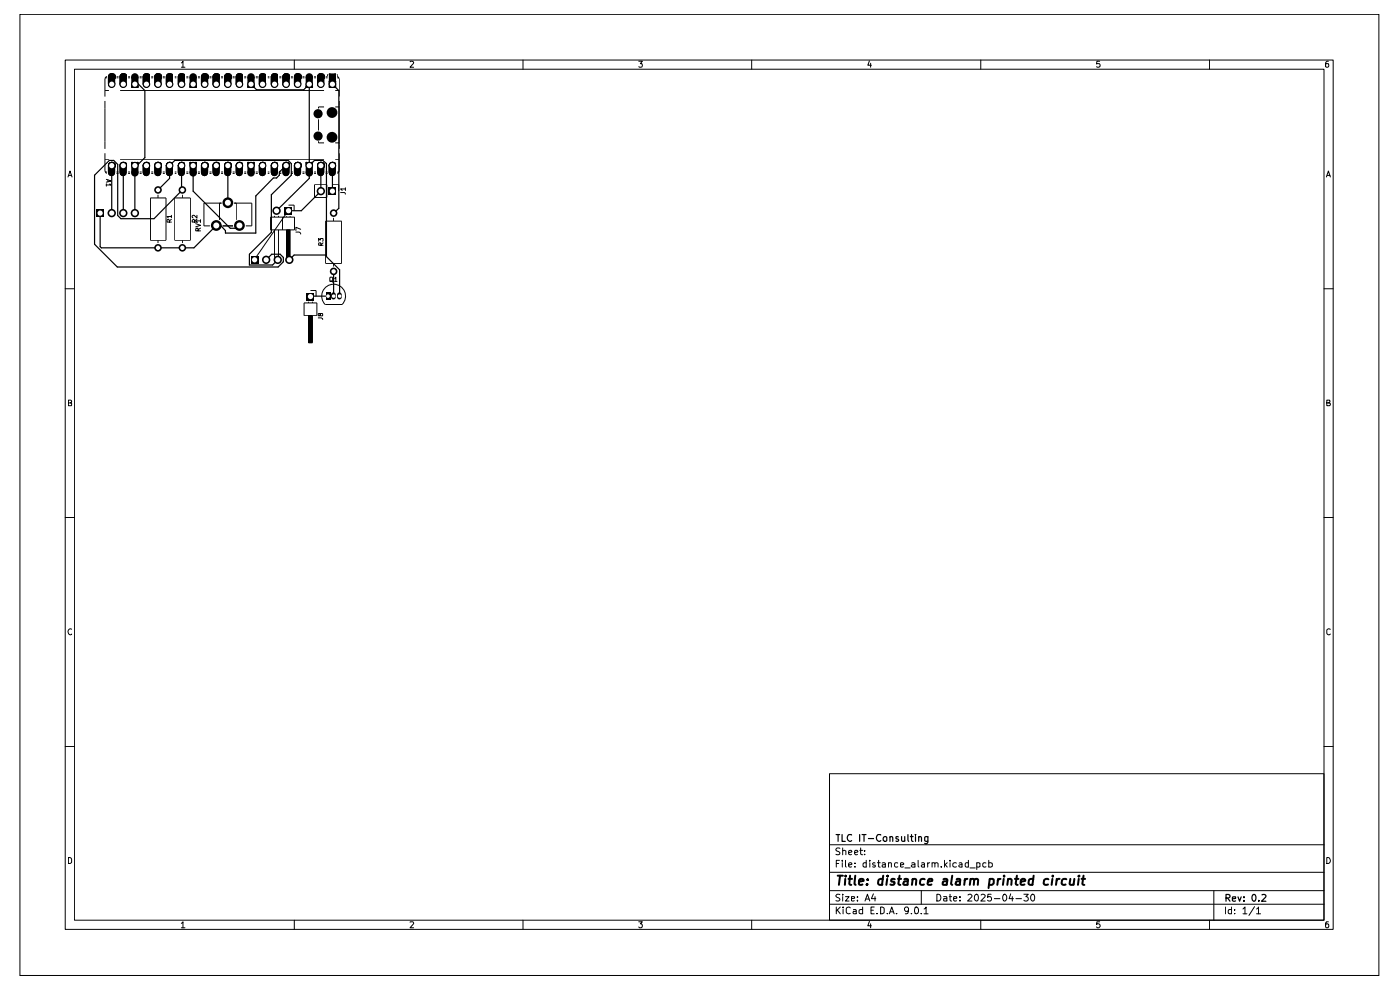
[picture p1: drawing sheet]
<svg xmlns="http://www.w3.org/2000/svg" width="297mm" height="210mm" viewBox="0 0 297 210" stroke-linecap="round" stroke-linejoin="round" font-family="sans-serif">
<g fill="none" stroke="#000" stroke-width=".21">
<path d="M4.2 3h288.3v203.9h-288.3zM13.8 12.7h269v184.4h-269zM15.8 14.7h265.1v180.5h-265.1zM22.3 19.2h.8M22.3 16.5h.4M22.7 16.2l-.4 .6v3.7M24.7 16.5h.4M24.7 16.2h.4M25.5 19.2h43.2M27.2 16.5h.4M27.2 16.2h.4M29.6 16.5h.5"/>
<path d="M29.6 16.2h.5M32.1 16.5h.4M32.1 16.2h.4M34.5 16.5h.5M34.5 16.2h.5M37.1 16.5h.3M37.1 16.2h.3M38.5 13.3l.3-.3v1.3M38.5 14.3h.7M39.5 16.5h.5M39.5 16.2h.5M42 16.5h.4"/>
<path d="M42 16.2h.4M44.4 16.5h.5M44.4 16.2h.5M46.9 16.5h.4M46.9 16.2h.4M49.4 16.5h.4M49.4 16.2h.4M51.8 16.5h.4M51.8 16.2h.4M54.3 16.5h.4M54.3 16.2h.4M56.8 16.5h.3"/>
<path d="M56.8 16.2h.3M59.3 16.5h.4M59.3 16.2h.4M61.7 16.5h.4M61.7 16.2h.4M62.4 12.7v2M64.2 16.5h.4M64.2 16.2h.4M66.6 16.5h.5M66.6 16.2h.5M69.1 16.5h.4M69.5 15.7v.5h-.4"/>
<path d="M71.1 19.2h.9M71.5 15.7v.5l.4 .6M71.5 16.5h.4M72 16.8v3.7M87 13.1l.5-.1 .3 .2-.8 1.1h.8M111 12.7v2M135.5 13h.8l-.5 .5h.4v.7h-.7M159.5 12.7v2M184.4 12.9l-.3 .9h.8M184.7 13.4v.9M208.1 12.7v2M233.3 13h-.6l-.1 .6 .6-.1 .2 .3-.1 .4h-.7"/>
<path d="M256.6 12.7v2M281.8 13l-.4 .1-.2 .2v.9h.6v-.7h-.5l-.1 .3M14.4 37.5l.5-1.2 .4 1.2M14.5 37.2h.6M22.3 32.5v3.7l.4 .6M22.3 21.4v10.2M22.3 33.8h.8M22.3 36.5h.4M22.6 38.1l1 .3-1 .2M22.6 39v.5M22.9 38.1v.5M23.3 39l.3 .2h-1"/>
<path d="M24.7 36.5h.4M24.7 36.8h.4M25.5 33.8h43.2M27.2 36.5h.4M27.2 36.8h.4M29.6 36.5h.5M29.6 36.8h.5M32.1 36.5h.4M32.1 36.8h.4M34.5 36.5h.5M34.5 36.8h.5M37.1 36.5h.3"/>
<path d="M37.1 36.8h.3M39.5 36.5h.5M39.5 36.8h.5M42 36.5h.4M42 36.8h.4M44.4 36.5h.5M44.4 36.8h.5M46.9 36.5h.4M46.9 36.8h.4M49.4 36.5h.4M49.4 36.8h.4M51.8 36.5h.4"/>
<path d="M51.8 36.8h.4M54.3 36.5h.4M54.3 36.8h.4M56.8 36.5h.3M56.8 36.8h.3M59.3 36.5h.4M59.3 36.8h.4M61.7 36.5h.4M61.7 36.8h.4M64.2 36.5h.4M64.2 36.8h.4M66.6 36.5h.5"/>
<path d="M66.6 36.8h.5M66.7 39.2h2.6v2.7h-2.6zM67.6 30v.3h1.1M67.6 25.3v2.4M68.7 22.7h-1.1v.3M69.1 36.5h.4M69.1 36.8h.4M70.5 39.2h1.4v1.3M71.1 33.8h.9M71.1 22.7h.9M71.1 30.3h.9M71.5 36.5h.4"/>
<path d="M71.9 36.2l-.4 .6M72 21.4v10.2M72 32.5v3.7M73.3 39.8v.6M281.4 37.5l.4-1.2 .4 1.2M281.6 37.2h.5M31.9 42h3.3v9h-3.3zM33.5 41.3v.7M33.5 51v.6M35.9 47.1v-.5l-.3-.1-.2 .2v.4h1M36.4 45.9h-1l.3 .3M36.4 46.5l-.5 .4"/>
<path d="M36.4 45.7v.5M37.1 42h3.3v9h-3.3zM38.7 41.3v.7M38.7 51v.6M41.3 47.1v-.4l-.3-.2-.2 .3v.3h1M41.5 47.4l1 .4-1 .3M41.8 45.7v.6l-.6-.6-.4 .1 .1 .4M41.8 46.5l-.5 .4M42 49v-.5l-.2-.1-.3 .2v.4h1M42.5 46.9h-1l.4 .3M42.5 48.4l-.5 .3M42.5 46.6v.6"/>
<path d="M46.6 43.1v3.5M47 43.1h-3.7v4.8h1.2M47.2 47.9h2.2M49.7 43.1h3.7v4.8h-1.3M50.1 43.1v3.5M57.4 46.1h5.1v2.7h-5.1zM58.2 48.8v5.8h.9v-5.8M58.2 45.8v.3M59.1 45.8v.3M59.9 46.1v2.7M60.8 45.9v.2M60.8 48.8v5.8h.7v-5.8"/>
<path d="M61.2 43.5h1.2v1.2M61.3 44.4l-7.3 10.7M61.5 45.9v.2M62.8 49.2h.7l.3 .5M63.8 48.6l-1-.4v.7M67.6 51.2v-.6l.3 .3 .1-.3h.4v.6M68.1 52l-.1-.5h-.3l-.1 .5h.9M68.5 51.5l-.4 .4M69.1 46.9h3.4v9h-3.4zM70.1 58.8h.4l.1 .2-.1 .7-.5-.1zM70.1 59.6l.5 .3M70.8 46.2v.7"/>
<path d="M70.8 55.9v.7M71 59l.2-.2v.9M71 59.7h.5M72.3 40.8h.8l.2 .4M73.3 40.1h-1l.3 .3M13.8 61.3h2M64.5 64.3h2.7v2.7h-2.7zM65.4 64v.3M65.4 67v5.7h.9v-5.7M65.9 61.6h1.2v1.3M66.3 64v.3M67.5 67.4h.7l.2 .4"/>
<path d="M67.9 66.7l.1-.2 .4 .1v.4h-.4l-.2-.5-.3 .1 .1 .4 .3-.2M69 61a2.53 2.53 0 0 1 3.6 0 2.53 2.53 0 0 1 0 3.6h-3.6a2.51 2.51 0 0 1 0-3.6zM280.9 61.3h1.9M14.5 85.5h.4l.3-.3-.2-.3h-.5v1.2h.6l.1-.6h-.3M281.5 85.5l.6-.1v-.5h-.6v1.2h.6l.1-.2v-.3l-.3-.1M13.8 109.8h2M280.9 109.8h1.9M15.2 133.5a.58 .58 0 0 0-.8 .5 .58 .58 0 0 0 .8 .6v-.1M282.2 133.5h-.1a.45 .45 0 0 0-.6 .1l.1 .9 .2 .2 .4-.2M13.8 158.4h2M280.9 158.4h1.9M176 164.1h104.9v31.1h-104.9z"/>
<path d="M176 179.2h104.9M178.2 180l-.6-.1-.3 .2 .1 .4 .8 .4-.1 .3h-.8M178.8 179.9v1.4M182.6 179.9v1.2l.4 .2M14.5 181.9l.5 .1 .2 .2v.7l-.3 .3h-.4zM38.5 195.9l.3-.4v1.3M38.5 196.8h.7M62.4 195.2v1.9M87 195.6l.6-.1 .2 .3-.8 1h.8M111 195.2v1.9M135.5 195.5h.8l-.5 .5 .5 .2-.1 .5-.5 .1-.2-.2M159.5 195.2v1.9"/>
<path d="M176 191.8h104.9M176 188.9h104.9M176 185h104.9M177.4 192.4v1.4M177.4 183.2h.5M177.6 193l.7 .8M178.1 182.5h-.7v1.4M178.2 189.8l-.6-.1-.3 .2 .3 .5 .6 .3-.3 .4-.6-.1M178.3 192.4l-.9 .8M178.7 182.5v.2M178.7 183v.9M178.8 189.7v.2"/>
<path d="M178.8 180.5l.4-.1 .2 .1v.8M178.8 190.2v.9M178.9 192.4v.2M178.9 192.9v.9M179.4 190.2h.7l-.7 .9h.7M179.4 182.5v1.3l.1 .1M180 183.5l.7-.2-.2-.3-.5 .2v.6l.3 .1 .3-.1M180 180.9l.7-.2-.2-.3-.5 .1v.6l.3 .2 .3-.1M180.4 192.6l-.4-.2-.5 .3 .1 1 .4 .1h.4M180.6 190.6l.7-.1-.1-.3h-.6v.8h.6M181.1 193l.3-.1 .2 .2v.7M181.3 180.9l.7-.2-.2-.3h-.3l-.2 .1v.6l.2 .2 .4-.1"/>
<path d="M181.4 183.8v.1M181.4 183.1v.1M181.6 193.2l-.5 .1-.1 .2 .1 .3h.5M181.9 191v.1M181.9 190.2v.2M182.4 180.4h.6M183 193l-.4-.1-.4 .3 .1 .6h.7M183 192.4v1.4M183.4 181.2v.1M183.4 180.5h.1M183.5 191.1l.5-1.4 .5 1.4M183.7 190.7h.7"/>
<path d="M183.8 183.1l-.5-.1-.2 .3 .1 .5h.6M183.8 182.5v1.4M184.4 195.4l-.3 1h.8M184.5 182.5v.2M184.5 183v.9M184.7 196v.8M184.8 193.1h.5M185.3 189.6l-.4 1h.9M185.5 192.4h-.7v1.4h.7M185.6 183.1l-.3-.1-.2 .3 .2 .2h.3l.1 .3-.2 .1-.4-.1M185.6 190.2v.9M186 193.8h.1"/>
<path d="M186.1 183h.6M186.4 182.5v1.3l.3 .1M186.8 192.4h.4l.4 .3v.8l-.4 .3h-.4zM187.2 183.1l.4-.1 .2 .2v.7M187.8 183.3l-.6 .2v.3h.6M188.3 193.8h.1M188.5 183.1h.6v.8M188.5 183v.9M188.7 193.8l.5-1.4 .5 1.4M188.8 193.4h.7M190.2 193.8h.1M190.5 183.1l-.5-.1-.2 .3 .1 .5h.6"/>
<path d="M191 183.5l.7-.2-.1-.2h-.6v.7h.6M192 184.1h1.1M192.7 193l-.2 .3h-.4l-.2-.3v-.3l.2-.3h.4a.99 .99 0 0 1 0 1.4h-.4M193.3 193.8h.1M193.4 183.1l.4-.1 .3 .2v.7M194.1 192.6l.2-.2a.75 .75 0 0 1 .6 .7 .75 .75 0 0 1-.6 .7h-.2zM194.1 183.3l-.8 .3 .3 .3 .5-.1M194.8 182.5v1.3l.1 .1M195.4 193.8h.1M195.4 188.9v2.9M195.5 183.1l.5-.1 .1 .2v.7M196 192.8l.5-.4v1.4"/>
<path d="M196 193.8h.9M196.1 183.3l-.7 .3 .2 .3 .5-.1M196.8 183v.9M197.2 183l-.4 .3M197.7 183.1h.6v.8M197.7 183v.9M198.3 183.2l.3-.2 .4 .2v.7M198.7 189.7a.73 .73 0 0 1 .9 .7 .73 .73 0 0 1-.9 .7zM199.7 183.8v.1M200.2 190.2h.6l.1 .9M200.4 182.5v1.4M200.5 183.4l.5 .5"/>
<path d="M200.9 190.5l-.7 .1v.4h.7M201 183l-.6 .5M201.4 190.2h.5M201.5 189.7v1.3l.4 .1M201.5 182.5v.2M201.5 183v.9M202.3 190.6l.7-.1-.1-.3h-.5l-.1 .2v.6l.2 .1 .4-.1M202.9 183.1l-.4-.1-.4 .3 .1 .5h.7M203.5 183.1l.4-.1 .2 .2v.7M203.7 191v.1M203.7 190.2v.2M204.1 183.3l-.7 .3 .3 .3 .4-.1"/>
<path d="M205.4 189.9l.5-.2 .3 .4-.9 1h.9M205.4 183.1l-.4-.1-.2 .3v.5h.6M205.4 182.5v1.4M205.8 184.1h1.1M206.8 189.9l.3-.2a.83 .83 0 0 1 .1 1.4l-.2-.1a.9 .9 0 0 1-.2-1.1zM207.2 183.1h.7v.7h-.7M207.2 183v1.4M208.1 195.2v1.9M208.1 189.9l.2-.2h.4l.3 .4-.9 1h.9M209.2 183.1l-.5-.1-.2 .3 .1 .5h.6M209.8 183.1l.4-.1 .3 .3-.1 .5h-.6M209.8 182.5v1.4"/>
<path d="M210.3 189.7h-.7l-.1 .7 .6-.2 .2 .3v.4l-.2 .2-.6-.1M210.9 190.6h1.2M212.9 189.8l.3-.1a.8 .8 0 0 1 .4 .8 .8 .8 0 0 1-.5 .6 .97 .97 0 0 1-.2-1.3zM214.4 189.6l-.3 1h.9M214.8 190.2v.9M215.5 190.6h1.2M217.2 189.7h.9l-.5 .5 .5 .2v.5a.59 .59 0 0 1-.9 .1M219 189.7h.2a.8 .8 0 0 1 .3 .8 .8 .8 0 0 1-.5 .6 .89 .89 0 0 1 0-1.4zM233.3 195.5h-.6l-.1 .6 .2-.1h.3l.3 .2v.3l-.3 .3h-.3l-.2-.2M256.6 195.2v1.9M257.5 188.9v6.3M260 192.4v1.4"/>
<path d="M261.2 193l-.4-.1-.2 .3v.6h.6M261.2 192.4v1.4M261.9 193.8h.1M261.9 193v.1M263.7 192.8l.4-.4v1.4M263.7 193.8h.8M266.1 192.3l-1.1 1.9M266.6 192.8l.4-.4v1.4M266.6 193.8h.8M281.5 181.9a.65 .65 0 0 1 .7 .6 .65 .65 0 0 1-.7 .7zM281.8 195.5h-.4l-.2 .3v.8l.2 .2 .4-.1v-.7h-.4l-.2 .2"/>
</g>
<g fill="none" stroke="#000" stroke-width=".25">
<path d="M28.6 17.9h.8l1.3 1.3v14.2l-1.7 1.7h-.4v10.1M41 17.9l-.5 .5M53.2 17.9l1.2 1.1h10l1.2-1.1v19.9l-6.9 6.9M70.5 17.9l1.4 1.3v25l-1.1 1M23.7 35.1v10.1M26.2 35.1v10.1M38.5 35.1v4.9l.2 .3-6 6.1h-7.1l-.6-.7v-10.8l-.9-.9h-.9l-3.1 3.2v14.6l4.8 4.8h34.1l1.1-1.1v-.9l-.7-.7h-1.7l-1.2 1.2M40.5 34.7l.5 .4v5.4l7.8 7.9h2M48.3 35.1v8.5M60.7 35.1l-1.4 1.4v.7l-.6 .6h-.7l-3.7 3.8v7.8h-6.5v-.5l-1-1.1h-.9l-4.8 4.8h-19.6l-.3-.3v-7.1M65.6 35.1l1.1-1.1h1.8l.8 .7v19.7l2.7 2.8v5.6M68.1 35.1v5.4"/>
<path d="M70.5 35.1v5.4M33.5 40.3l2.5-2.5v-2.7l1.1-1.1h24l.7 .7v2.5l-4.2 4.1v8l-4.7 4.6v2.3h4.9l1.1-1.1 .3 .2M68.1 40.5h.1M68.1 40.5l-4.2 4.2h-2.7M69.3 54.1h-6.9l-1 1M70.5 40.5h.1M70.8 57.6v5.2M69.6 62.8l-3.7 .1M177.4 177h.7M177.8 177v1.5M178.6 177v1.5h.7M180.7 177.1l-.6-.1a.7 .7 0 0 0-.4 1 .7 .7 0 0 0 1 .3"/>
<path d="M182.4 177v1.5M182.9 177h.8M183.3 177v1.5M184.2 177.9h1.1M186.9 177.1l-.6-.1a.7 .7 0 0 0-.4 1 .7 .7 0 0 0 1 .3M187.4 177.6l.3-.1 .4 .1-.1 .8a.45 .45 0 0 1-.6-.2zM188.8 177.6l.2-.1h.3l.1 1M188.8 177.5v1M190.6 177.5h-.5v.4l.6 .3-.3 .3-.3-.1M191.3 177.5v.7a.37 .37 0 0 0 .3 .3 .37 .37 0 0 0 .3-.2M191.9 177.5v1M192.6 177v1.2l.2 .3"/>
<path d="M193.1 177.5h.6M193.4 177v1.2l.3 .3M194.2 177v.1M194.2 177.5v1M194.9 177.6l.2-.1h.3l.1 1M194.9 177.5v1M196.8 177.5v1.1l-.2 .4-.4-.1M196.8 177.5h-.4l-.2 .1v.7l.2 .2 .4-.1M260.1 190.5l.7-.1 .1-.2v-.4l-.8-.1v1.5M260.4 190.5l.5 .7M261.4 190.7l.7-.1v-.4h-.6l-.1 .2 .1 .7h.6M262.6 190.2l.4 1 .3-1"/>
<path d="M263.9 191v.2M263.9 190.2v.2M265.8 189.8l.1-.1a.76 .76 0 0 1 .6 .8 .76 .76 0 0 1-.6 .7 1.01 1.01 0 0 1-.1-1.4zM267 191v.2M267.7 189.8h.8l.1 .4-1 1h1"/>
</g>
<g fill="none" stroke="#000" stroke-width=".42">
<path d="M69.9 17.3h1.2v1.2h-1.2zM177.7 185.8h1.1M178.2 185.8l-.2 1.9M179.3 186.4l-.1 1.3M179.4 185.8v.1M180 186.4h.8M180.3 185.8l-.1 1.6 .4 .3M181.4 185.8l-.1 1.6 .2 .3M182.2 187l1-.1-.1-.4a.6 .6 0 0 0-.8 .2v.9h.7M184 187.5l.1 .1h-.3l.2-.1-.1 .2M184.1 186.5v.2M187.3 186.5a.65 .65 0 0 0-1 .3v.7a.64 .64 0 0 0 .9 .1"/>
<path d="M187.4 185.8l-.3 1.9M188.2 186.4l-.2 1.3M188.3 185.8v.1M189.8 186.5h-.7v.4a.63 .63 0 0 1 .7 .5l-.3 .3-.6-.1M190.5 186.4h.7M190.8 185.8l-.2 1.6 .4 .3M191.8 186.5h.8l-.1 1.2M192.6 186.9l-.8 .1-.2 .4 .2 .3 .7-.1M193.5 186.6l.4-.2 .4 .1v1.2M193.6 186.4l-.1 1.3M196.2 186.5l-.5-.1-.5 .4v.7l.3 .2 .5-.1M196.8 187l1-.1v-.4h-.8l-.2 .9 .2 .3 .6-.1"/>
<path d="M200.1 186.5h.8l-.1 1.2M200.9 186.9a.85 .85 0 0 0-.9 .4v.3l.1 .1 .7-.1M202 185.8l-.2 1.6 .2 .3M202.9 186.5h.8l-.1 1.2M203.7 186.9l-.8 .1-.2 .4 .2 .3 .7-.1M204.7 186.4l-.2 1.3M205.2 186.4l-.6 .4M205.9 186.6l.3-.2 .5 .1-.1 1.2M205.9 186.4l-.2 1.3M206.7 186.7a.47 .47 0 0 1 .4-.3 .47 .47 0 0 1 .4 .3l-.1 1M210 186.5l.6-.1 .2 .2v.8a.72 .72 0 0 1-1 .2M210 186.4l-.3 2"/>
<path d="M211.7 186.4l-.1 1.3M212.3 186.4l-.6 .4M212.9 186.4l-.1 1.3M213 185.8v.1M213.9 186.6l.2-.2 .4 .1v1.2M213.9 186.4l-.2 1.3M215.3 186.4h.8M215.7 185.8l-.2 1.6 .4 .3M216.6 187l.9-.1-.1-.4a.6 .6 0 0 0-.8 .2v.9h.7M219.2 186.5l-.5-.1-.4 .4v.7l.2 .2 .5-.1M219.3 185.8l-.3 1.9M222.4 186.5a.65 .65 0 0 0-.9 .3v.7a.64 .64 0 0 0 .8 .1"/>
<path d="M223.3 186.4l-.2 1.3M223.3 185.8v.1M224.2 186.4l-.2 1.3M224.8 186.4l-.4 .1-.2 .3M226.2 186.5l-.5-.1-.4 .4v.7l.2 .2 .6-.1M227.1 186.4l-.1 1.2 .5 .1 .2-.2M227.9 186.4l-.2 1.3M228.8 186.4l-.1 1.3M228.9 185.8h-.1h.2h-.1l-.1 .1M229.4 186.4h.8M229.9 185.8l-.3 1.6 .4 .3"/>
</g>
<g fill="#000">
<path d="M27.8 17.9h1.6v.6l-.2 .1h-1.2l-.2-.1zM28.2 16.3h.8v1.6h-.8zM27.9 18.3l.3 .2-.1 .1-.3-.1zM27.8 16.3h1.6v2.2l-.2 .1h-1.2l-.2-.1zM29.1 18.3l.3 .2-.1 .1-.3-.1zM40.2 17.9h1.5v.6l-.1 .1h-1.2l-.2-.1zM40.5 16.3h.8v1.6h-.8zM40.3 18.3l.3 .2-.1 .1-.3-.1zM40.2 16.3h1.5v2.2l-.1 .1h-1.2l-.2-.1zM41.5 18.3l.3 .2-.1 .1-.3-.1zM52.5 17.9h1.5v.6l-.2 .1h-1.1l-.2-.1zM52.6 18.3l.3 .2-.1 .1-.4-.1z"/>
<path d="M52.9 16.3h.8v1.6h-.8zM52.5 16.3h1.5v2.2l-.2 .1h-1.1l-.2-.1zM53.7 18.3l.4 .2-.2 .1-.3-.1zM64.8 17.9h1.6v.6l-.2 .1h-1.2l-.2-.1zM65.2 16.3h.8v1.6h-.8zM64.9 18.3l.3 .2-.1 .1-.3-.1zM64.8 16.3h1.6v2.2l-.2 .1h-1.2l-.2-.1zM66.1 18.3l.3 .2-.1 .1-.3-.1zM69.9 17.3h1.2v1.2h-1.2zM69.8 15.6l.3 .1-.1 .2-.3-.2zM70.2 16.3h.7v1.6h-.7zM69.9 15.6h1.2l.2 .1v2.2h-1.5v-2.2z"/>
<path d="M71 15.6l.3 .1-.1 .2-.3-.2zM28 34.4h1.2l.2 .1v.6h-1.6v-.6zM28.2 35.1h.8v1.6h-.8zM27.9 34.4l.3 .1-.1 .2-.3-.2zM28 34.4h1.2l.2 .1v2.2h-1.6v-2.2zM29.1 34.4l.3 .1-.1 .2-.3-.2zM40.4 34.4h1.2l.1 .1v.6h-1.5v-.6zM40.5 35.1h.8v1.6h-.8zM40.3 34.4l.3 .1-.1 .2-.3-.2zM40.4 34.4h1.2l.1 .1v2.2h-1.5v-2.2zM41.5 34.4l.3 .1-.1 .2-.3-.2zM52.7 34.4h1.1l.2 .1v.6h-1.5v-.6z"/>
<path d="M52.6 34.4l.3 .1-.1 .2-.4-.2zM52.9 35.1h.8v1.6h-.8zM52.5 34.5l.2-.1h1.1l.2 .1v2.2h-1.5zM53.7 34.4l.4 .1-.2 .2-.3-.2zM65 34.4h1.2l.2 .1v.6h-1.6v-.6zM65.2 35.1h.8v1.6h-.8zM64.9 34.4l.3 .1-.1 .2-.3-.2zM65 34.4h1.2l.2 .1v2.2h-1.6v-2.2zM66.1 34.4l.3 .1-.1 .2-.3-.2zM20.4 44.4h1.6v1.7h-1.6zM53.2 54.3h1.7v1.6h-1.7zM60.4 43.9h1.6v1.6h-1.6z"/>
<path d="M60.8 48.8h.7v5.8h-.7zM69.7 39.7h1.7v1.6h-1.7zM65 62.1h1.7v1.6h-1.7zM65.4 66.9h.8v5.8h-.8zM69.1 62.1h1v1.5h-1z"/>
<circle cx="23.7" cy="16.3" r=".76"/>
<circle cx="23.7" cy="17.9" r=".8"/>
<circle cx="26.1" cy="16.3" r=".76"/>
<circle cx="26.2" cy="17.9" r=".8"/>
<circle cx="28.6" cy="17.9" r=".8"/>
<circle cx="28.6" cy="16.3" r=".8"/>
<circle cx="31" cy="16.3" r=".76"/>
<circle cx="31.1" cy="17.9" r=".8"/>
<circle cx="33.5" cy="16.3" r=".76"/>
<circle cx="33.5" cy="17.9" r=".8"/>
<circle cx="35.9" cy="16.3" r=".76"/>
<circle cx="36" cy="17.9" r=".8"/>
<circle cx="38.5" cy="16.3" r=".76"/>
<circle cx="38.5" cy="17.9" r=".8"/>
<circle cx="41" cy="17.9" r=".8"/>
<circle cx="41" cy="16.3" r=".8"/>
<circle cx="43.4" cy="16.3" r=".76"/>
<circle cx="43.4" cy="17.9" r=".8"/>
<circle cx="45.8" cy="16.3" r=".76"/>
<circle cx="45.9" cy="17.9" r=".8"/>
<circle cx="48.3" cy="16.3" r=".76"/>
<circle cx="48.3" cy="17.9" r=".8"/>
<circle cx="50.8" cy="16.3" r=".76"/>
<circle cx="50.8" cy="17.9" r=".8"/>
<circle cx="53.2" cy="17.9" r=".8"/>
<circle cx="53.2" cy="16.3" r=".8"/>
<circle cx="55.7" cy="16.3" r=".76"/>
<circle cx="55.7" cy="17.9" r=".8"/>
<circle cx="58.2" cy="16.3" r=".76"/>
<circle cx="58.2" cy="17.9" r=".8"/>
<circle cx="60.7" cy="16.3" r=".76"/>
<circle cx="60.7" cy="17.9" r=".8"/>
<circle cx="63.1" cy="16.3" r=".76"/>
<circle cx="63.2" cy="17.9" r=".8"/>
<circle cx="65.6" cy="17.9" r=".8"/>
<circle cx="65.6" cy="16.3" r=".8"/>
<circle cx="68" cy="16.3" r=".76"/>
<circle cx="68.1" cy="17.9" r=".8"/>
<circle cx="70.5" cy="17.9" r=".8"/>
<circle cx="23.7" cy="35.1" r=".76"/>
<circle cx="23.7" cy="35.1" r=".8"/>
<circle cx="26.1" cy="35.1" r=".76"/>
<circle cx="26.2" cy="35.1" r=".8"/>
<circle cx="28.6" cy="36.7" r=".8"/>
<circle cx="28.6" cy="35.1" r=".8"/>
<circle cx="31" cy="35.1" r=".76"/>
<circle cx="31.1" cy="35.1" r=".8"/>
<circle cx="33.5" cy="35.1" r=".76"/>
<circle cx="33.5" cy="35.1" r=".8"/>
<circle cx="35.9" cy="35.1" r=".76"/>
<circle cx="36" cy="35.1" r=".8"/>
<circle cx="38.5" cy="35.1" r=".76"/>
<circle cx="38.5" cy="35.1" r=".8"/>
<circle cx="41" cy="36.7" r=".8"/>
<circle cx="41" cy="35.1" r=".8"/>
<circle cx="43.4" cy="35.1" r=".76"/>
<circle cx="43.4" cy="35.1" r=".8"/>
<circle cx="45.8" cy="35.1" r=".76"/>
<circle cx="45.9" cy="35.1" r=".8"/>
<circle cx="48.3" cy="35.1" r=".76"/>
<circle cx="48.3" cy="35.1" r=".8"/>
<circle cx="50.8" cy="35.1" r=".76"/>
<circle cx="50.8" cy="35.1" r=".8"/>
<circle cx="53.2" cy="36.7" r=".8"/>
<circle cx="53.2" cy="35.1" r=".8"/>
<circle cx="55.7" cy="35.1" r=".76"/>
<circle cx="55.7" cy="35.1" r=".8"/>
<circle cx="58.2" cy="35.1" r=".76"/>
<circle cx="58.2" cy="35.1" r=".8"/>
<circle cx="60.7" cy="35.1" r=".76"/>
<circle cx="60.7" cy="35.1" r=".8"/>
<circle cx="63.1" cy="35.1" r=".76"/>
<circle cx="63.2" cy="35.1" r=".8"/>
<circle cx="65.6" cy="36.7" r=".8"/>
<circle cx="65.6" cy="35.1" r=".8"/>
<circle cx="67.5" cy="24.1" r=".97"/>
<circle cx="67.5" cy="28.9" r=".97"/>
<circle cx="68" cy="35.1" r=".76"/>
<circle cx="68.1" cy="35.1" r=".8"/>
<circle cx="70.4" cy="29.1" r="1.14"/>
<circle cx="70.4" cy="23.9" r="1.14"/>
<circle cx="70.5" cy="35.1" r=".76"/>
<circle cx="70.5" cy="35.1" r=".8"/>
<circle cx="23.7" cy="45.2" r=".89"/>
<circle cx="26.2" cy="45.2" r=".89"/>
<circle cx="28.6" cy="45.2" r=".89"/>
<circle cx="33.5" cy="40.3" r=".8"/>
<circle cx="33.5" cy="52.6" r=".8"/>
<circle cx="38.7" cy="40.3" r=".8"/>
<circle cx="38.7" cy="52.6" r=".8"/>
<circle cx="45.9" cy="47.8" r="1.14"/>
<circle cx="48.3" cy="43" r="1.14"/>
<circle cx="50.8" cy="47.8" r="1.14"/>
<circle cx="56.5" cy="55.1" r=".89"/>
<circle cx="58.7" cy="44.7" r=".89"/>
<circle cx="58.9" cy="55.1" r=".89"/>
<circle cx="61.4" cy="55.1" r=".89"/>
<circle cx="68.1" cy="40.5" r=".89"/>
<circle cx="70.8" cy="57.6" r=".8"/>
<circle cx="70.8" cy="45.2" r=".8"/>
</g>
<path d="M70.7 62.5v.5M72 62.5v.5" fill="none" stroke="#000" stroke-width="1"/>
<g fill="none" stroke="#000" stroke-width="1.5">
<path d="M23.7 16.3v1.5M26.1 16.3v1.5M31 16.3v1.5M33.5 16.3v1.5M35.9 16.3v1.5M38.5 16.3v1.5M43.4 16.3v1.5M45.8 16.3v1.5M48.3 16.3v1.5M50.8 16.3v1.5M55.7 16.3v1.5M58.2 16.3v1.5"/>
<path d="M60.7 16.3v1.5M63.1 16.3v1.5M68 16.3v1.5M23.7 35.1v1.5M26.1 35.1v1.5M31 35.1v1.5M33.5 35.1v1.5M35.9 35.1v1.5M38.5 35.1v1.5M43.4 35.1v1.5M45.8 35.1v1.5M48.3 35.1v1.5"/>
<path d="M50.8 35.1v1.5M55.7 35.1v1.5M58.2 35.1v1.5M60.7 35.1v1.5M63.1 35.1v1.5M68 35.1v1.5M70.5 35.1v1.5"/>
</g>
<g fill="#fff">
<circle cx="38.7" cy="40.3" r=".47"/>
<circle cx="38.7" cy="52.6" r=".47"/>
<circle cx="45.9" cy="47.8" r=".64"/>
<circle cx="33.5" cy="52.6" r=".47"/>
<circle cx="70.8" cy="57.6" r=".47"/>
<circle cx="69.6" cy="62.8" r=".38"/>
<circle cx="70.8" cy="62.8" r=".38"/>
<circle cx="72" cy="62.8" r=".38"/>
<circle cx="65.9" cy="62.9" r=".55"/>
<circle cx="61.2" cy="44.7" r=".55"/>
<circle cx="58.7" cy="44.7" r=".55"/>
<circle cx="55.7" cy="35.1" r=".55"/>
<circle cx="58.2" cy="35.1" r=".55"/>
<circle cx="60.7" cy="35.1" r=".55"/>
<circle cx="70.8" cy="45.2" r=".47"/>
<circle cx="48.3" cy="43" r=".64"/>
<circle cx="50.8" cy="47.8" r=".64"/>
<circle cx="54" cy="55.1" r=".55"/>
<circle cx="56.5" cy="55.1" r=".55"/>
<circle cx="58.9" cy="55.1" r=".55"/>
<circle cx="61.4" cy="55.1" r=".55"/>
<circle cx="70.5" cy="40.5" r=".55"/>
<circle cx="68.1" cy="40.5" r=".55"/>
<circle cx="63.2" cy="35.1" r=".55"/>
<circle cx="65.6" cy="35.1" r=".55"/>
<circle cx="68.1" cy="35.1" r=".55"/>
<circle cx="70.5" cy="35.1" r=".55"/>
<circle cx="53.2" cy="17.9" r=".55"/>
<circle cx="50.8" cy="17.9" r=".55"/>
<circle cx="48.3" cy="17.9" r=".55"/>
<circle cx="45.9" cy="17.9" r=".55"/>
<circle cx="43.4" cy="17.9" r=".55"/>
<circle cx="41" cy="17.9" r=".55"/>
<circle cx="38.5" cy="17.9" r=".55"/>
<circle cx="36" cy="17.9" r=".55"/>
<circle cx="33.5" cy="17.9" r=".55"/>
<circle cx="31.1" cy="17.9" r=".55"/>
<circle cx="28.6" cy="17.9" r=".55"/>
<circle cx="26.2" cy="17.9" r=".55"/>
<circle cx="23.7" cy="17.9" r=".55"/>
<circle cx="23.7" cy="35.1" r=".55"/>
<circle cx="28.6" cy="35.1" r=".55"/>
<circle cx="31.1" cy="35.1" r=".55"/>
<circle cx="33.5" cy="35.1" r=".55"/>
<circle cx="36" cy="35.1" r=".55"/>
<circle cx="33.5" cy="40.3" r=".47"/>
<circle cx="38.5" cy="35.1" r=".55"/>
<circle cx="41" cy="35.1" r=".55"/>
<circle cx="43.4" cy="35.1" r=".55"/>
<circle cx="45.9" cy="35.1" r=".55"/>
<circle cx="48.3" cy="35.1" r=".55"/>
<circle cx="50.8" cy="35.1" r=".55"/>
<circle cx="53.2" cy="35.1" r=".55"/>
<circle cx="26.2" cy="35.1" r=".55"/>
<circle cx="21.2" cy="45.2" r=".55"/>
<circle cx="23.7" cy="45.2" r=".55"/>
<circle cx="26.2" cy="45.2" r=".55"/>
<circle cx="28.6" cy="45.2" r=".55"/>
<circle cx="65.6" cy="17.9" r=".55"/>
<circle cx="63.2" cy="17.9" r=".55"/>
<circle cx="60.7" cy="17.9" r=".55"/>
<circle cx="58.2" cy="17.9" r=".55"/>
<circle cx="55.7" cy="17.9" r=".55"/>
<circle cx="70.5" cy="17.9" r=".55"/>
<circle cx="68.1" cy="17.9" r=".55"/>
</g>
</svg>
